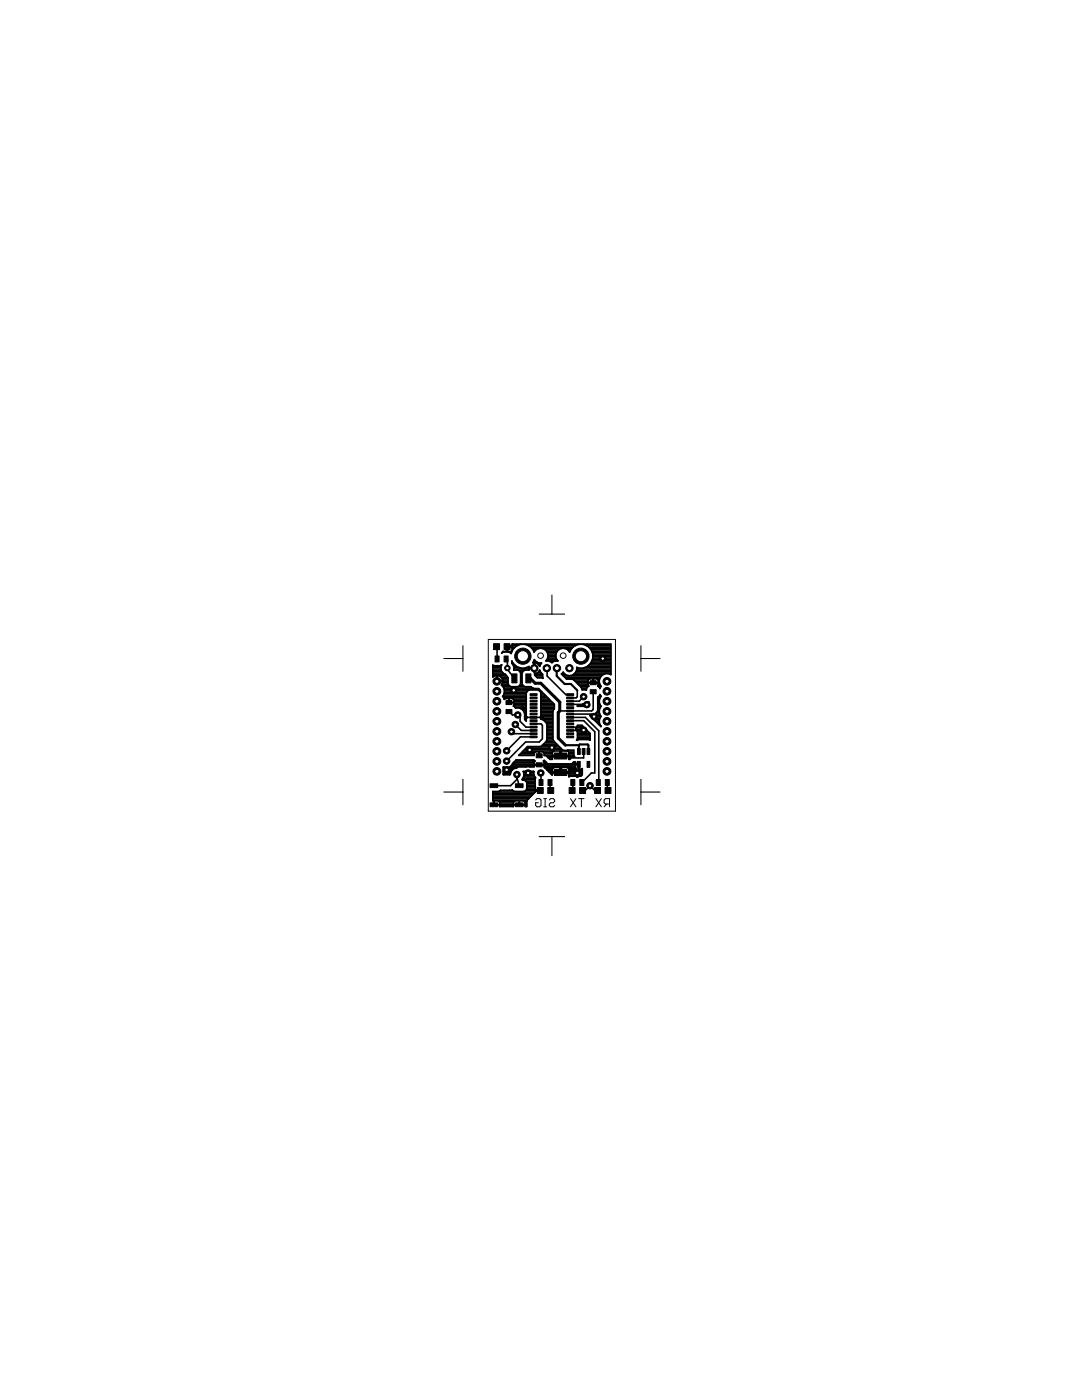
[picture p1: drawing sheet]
<svg xmlns="http://www.w3.org/2000/svg" width="216mm" height="279mm" viewBox="0 0 216 279" stroke-linecap="round" stroke-linejoin="round" font-family="sans-serif">
<g fill="#000" stroke="#000" stroke-width=".2">
<path d="M98.8 130.9h.8v1.2h-.8zM98.5 128.5h1.2v1.1h-1.2zM100.6 130.9h.8v1.2h-.8zM100.6 128.5h1.2v1.1h-1.2zM101 139.8h1.2v.8h-1.2zM102.1 134.5h1v1.8h-1zM104.9 134.5h1v1.8h-1zM105.8 139.8h1.4v.3h-1.4zM105.8 139.1h1.4v.3h-1.4zM105.8 138.5h1.4v.3h-1.4zM113.1 139.8h1.4v.3h-1.4zM113.1 139.1h1.4v.3h-1.4z"/>
<path d="M113.1 138.5h1.4v.3h-1.4zM117.8 137.6h1.2v.9h-1.2zM117.8 135.8h1.2v.9h-1.2zM97.8 156.4h1.5v.8h-1.5zM101 141.6h1.2v.8h-1.2zM102.8 156.4h1.6v.8h-1.6zM105.8 146.9h1.4v.3h-1.4zM105.8 146.3h1.4v.3h-1.4zM105.8 145.6h1.4v.3h-1.4zM105.8 144.9h1.4v.4h-1.4zM105.8 144.3h1.4v.3h-1.4zM105.8 143.7h1.4v.3h-1.4z"/>
<path d="M105.8 143h1.4v.3h-1.4zM105.8 142.3h1.4v.4h-1.4zM105.8 141.7h1.4v.3h-1.4zM105.8 141.1h1.4v.3h-1.4zM105.8 140.4h1.4v.3h-1.4zM107 152.2h1.2v.8h-1.2zM107 150.4h1.2v.8h-1.2zM107.5 155.6h.9v1.2h-.9zM107.2 157.2h1.2v1.1h-1.2zM109.3 155.6h.9v1.2h-.9zM109.3 157.2h1.2v1.1h-1.2zM110.6 150.3h2.5v1.2h-2.5z"/>
<path d="M110.6 153.6h2.5v1.2h-2.5zM113.1 146.9h1.4v.3h-1.4zM113.1 146.3h1.4v.3h-1.4zM113.1 145.6h1.4v.3h-1.4zM113.1 144.9h1.4v.4h-1.4zM113.1 144.3h1.4v.3h-1.4zM113.1 143.7h1.4v.3h-1.4zM113.1 143h1.4v.3h-1.4zM113.1 141.7h1.4v.3h-1.4zM113.1 142.3h1.4v.4h-1.4zM113.1 141.1h1.4v.3h-1.4zM113.1 140.4h1.4v.3h-1.4z"/>
<path d="M113.9 155.6h.8v1.2h-.8zM113.6 157.2h1.1v1.1h-1.1zM115.2 149.4h.6v1.2h-.6zM115.2 152h.6v1.1h-.6zM115.7 155.6h.8v1.2h-.8zM116.2 149.4h.5v1.2h-.5zM115.7 157.2h1.1v1.1h-1.1zM117.1 149.4h.6v1.2h-.6zM117.1 152h.6v1.1h-.6zM119 155.6h.8v1.2h-.8zM118.6 157.2h1.2v1.1h-1.2zM120.8 155.6h.8v1.2h-.8z"/>
<path d="M120.7 157.2h1.2v1.1h-1.2zM97.8 160.2h1.5v.8h-1.5zM102.8 160.2h1.6v.8h-1.6z"/>
</g>
<g fill="#000" stroke="#000" stroke-width=".32">
<path d="M98.3 132.7v2.4zM98.4 135.1l.1-.1zM98.5 135l.2-.1zM98.4 132.8l.2 .1zM98.7 134.9l.2-.1zM98.3 134.9h.4zM98.9 134.8h.1zM99.1 134.8v1.1zM99.1 135.9h.1zM99.2 134.8v1.1zM99.2 135.9v.1zM99.2 136h1.1z"/>
<path d="M99.1 135.7h.1zM99.1 135.4h.1zM99.1 135.1h.1zM99.1 134.9h.1zM99.2 128.8v2.7zM99.2 128.8l-.1 .3zM99.2 134.8h.2zM99.4 134.8l.2 .1zM99.6 134.9l.1 .1zM98.6 132.9h1.1zM99.7 135l.2 .1zM99.9 135.1l.1 .1z"/>
<path d="M99.9 133.1v.5zM100.1 132.7l-.2 .4zM98.3 133.5h1.6zM98.3 133.2h1.6zM98.3 133h1.7zM99.7 132.9l.3-.1zM100 135.2l.1 .2zM100 136.7l.4 .4zM98.3 133.8h1.7zM100.1 132.7l-.1 .1zM99.9 133.6l.2 .5zM100.1 135.4l.1 .1z"/>
<path d="M100.1 136.6l-.1 .1zM98.3 134.1h1.8zM100.2 130.3l.2-.2zM100.2 135.5l.1 .2zM100.2 136.4l-.1 .2zM100.3 135.7v.2zM100.3 136.2l-.1 .2zM100.3 139l.1 .1zM99.2 135.9h1.1zM100.3 136.1v.1zM100.3 130.1l-.2 .2zM100.4 130l-.1 .1z"/>
<path d="M98.3 134.3h2.1zM100.4 130.1h1.1zM100.4 137.1l.2 .6zM100.3 139l.1-.2zM100.4 139.1l.2 .5zM100.1 134.1l.4 .3zM100.6 139.6l.1-.1zM100.6 137.7v.6zM100.6 138.3l-.2 .5zM100.7 139.5l.1-.1zM100.8 139.4h.1zM100.5 134.4l.4 .2z"/>
<path d="M98.3 134.6h2.6zM100.9 139.4h.6zM101 129.2v.8zM100.5 130h.5zM99.6 134.9h1.5zM101.2 131.6v1.7zM101 131.5l.2 .1zM101.2 133.3v.3zM101.2 133.6l1.4 1.8zM100 135.1h1.3zM101.3 128.9v.3zM101.3 129.2h.9z"/>
<path d="M101.3 129.2v.8zM101 129.2h.3zM101 130h.3zM101 129.7h.3zM101 129.4h.3zM101.4 135.3v1.1zM100.9 134.6l.5 .7zM100.3 136.2h1.1zM99.2 136h2.2zM100.3 135.7h1.1zM100.2 135.4h1.2zM100.2 136.5h1.2z"/>
<path d="M101.4 136.4l.1 .3zM101.5 139.4v.8zM101.5 130.1l.3 .2zM100.1 136.8h1.5zM101.6 139.4h.6zM101.5 136.7l.2 .2zM101.8 130.3l.2 .1zM101.3 130h.5zM101.8 130h.1zM102.3 129.6l-.3 .8zM101.7 136.9l.3 .2zM101.8 130.2h.3z"/>
<path d="M102.1 129.9l-.1 .1zM102.2 131.9v.5zM102.2 132.4l.1 .2zM102 130h.2zM102.2 128.5v.4zM101.3 128.9h.9zM102.2 129.2v.5zM102.2 129.7v.1zM102.2 139.4h.1zM102.2 132.1h.1zM102.3 129.6l.7-.7zM102.2 131.9l.1 .4z"/>
<path d="M102.3 139.4l.1 .1zM102.3 132.6l.2 .5zM102.4 139.5l.1 .1zM102.2 132.4h.2zM102.5 139.6v.1zM102.5 133.7h.8zM102.2 129.4h.3zM102.5 133.1v.5zM102.5 133.6v.1zM102.6 139.7v.5zM102.4 132.7h.3zM101.3 129.2h1.5z"/>
<path d="M103 128.9l.9-.3zM102.3 132.3l.7 .7zM102.5 133h.5zM102.2 128.9h.9zM103.3 133.7l.3 .1zM102 137.1h1.3zM103.6 133.8l.2 .2zM103.3 137.1l.3-.2zM102.5 133.2h1.2zM103.8 134l.1 .3zM103.8 136.7l-.2 .2zM102.2 128.6h1.6z"/>
<path d="M103.9 128.6h.9zM103 133l.9 .3zM103.9 134.3v2.1zM103.9 136.4l-.1 .3zM104.2 134.3v2.1zM104.3 134l-.1 .3zM103.9 136.2h.3zM103.9 136h.3zM103.9 135.7h.3zM103.9 135.4h.3zM103.9 135.1h.3zM103.9 134.9h.3z"/>
<path d="M103.9 134.6h.3zM103.9 134.3h.3zM103.9 136.5h.3zM104.2 136.4l.1 .3zM104.3 134l.2-.2zM103.8 134.1h.5zM103.7 136.8h.7zM104.3 136.7l.2 .2zM104.5 133.8l.3-.1zM103.4 133.8h1.2zM104.5 136.9l.3 .2zM104.8 133.7h.8z"/>
<path d="M104.8 128.6l.9 .3zM103.9 133.3h.9zM105 139v.6zM105 138.3v.7zM105.1 138l-.1 .3zM102.6 139.8h2.4zM102.4 139.5h2.6zM100.5 139.2h4.5zM100.3 139h4.7zM100.5 138.7h4.5zM100.6 138.4h4.4zM100.6 138.2h4.5z"/>
<path d="M105.1 138l.2-.2zM100.6 137.9h4.7zM105.3 137.8l.3-.1zM105.5 133.4h1.1zM105.5 133.1v.2zM102.5 133.5h3zM105 133.2h.5zM105.5 133.4v.2zM104.8 133.3l.8-.3zM105.5 133.6l.1 .1zM105.6 137.7h1.7zM105.7 128.9l.6 .7z"/>
<path d="M104.8 137.1h1.2zM100.4 137.1h5.6zM106 137.1l.2 .1zM106.3 129.6l.3 .6zM106.4 132.3l.1-.1zM100.5 137.3h5.9zM106.6 132.2v1.1zM106.6 133.3h.1zM106.6 133.3v.1zM105.5 133.3h1.1zM106.6 133.4v.6zM106.6 130v.2z"/>
<path d="M106.2 137.2l.4 .2zM106.6 134l.1 .3zM106.6 131.6l-.3 .7zM107 129.6l-.4 .4zM106.7 134.3v.4zM106.7 134.7l.5 .6zM106.5 130h.2zM106.7 132.2v1.1zM106.7 133.4v1.1zM106.6 133.4h.1zM106.6 134.1h.1zM106.6 133.8h.1z"/>
<path d="M106.6 133.5h.1zM106.6 133.2h.1zM106.6 133h.1zM106.6 132.7h.1zM106.6 132.4h.1zM106.7 132.2l.2 .1zM106.5 131.9h.3zM106.9 132.3h.2zM106.7 134.5h.2zM106.4 129.7h.6zM106.6 131.7l.4 .4zM107 129.6l.6-.2z"/>
<path d="M107.1 132.3l.1 .1zM106.9 134.5l.2-.1zM106.4 132.1h.8zM107.2 132.4l.2 .1zM107.1 134.4l.1-.1zM107.2 135.3h.5zM107.3 137.7l.3 .1zM107.4 132.5l.1 .1zM107.2 134.3l.2-.1zM106.6 137.4h.9zM107.5 132.6l.1 .2zM107.5 134.1l-.1 .1z"/>
<path d="M106.2 129.4h1.3zM107.6 132.8l.1 .1zM107 132.1l.6 .2zM107.6 129.4h.6zM107.6 137.8l.2 .2zM107.6 133.9l-.1 .2zM107.7 133.8l-.1 .1zM100.6 137.6h7.1zM107.9 132.5l-.2 .5zM107.7 135.3h.4zM107.5 132.7h.3zM107.8 138l.1 .3z"/>
<path d="M107.5 134.1h.3zM108.1 132.3l-.2 .2zM107.7 133.7l.2 .5zM107.9 138.3v.7zM107.9 139v.6zM107.9 139.6v.7zM107.7 137.9h.2zM107.3 132.4h.7zM107.2 134.3h.8zM107.6 132.3h.5zM108.1 135.3l.3 .1zM108.2 129.4l.5 .2z"/>
<path d="M107.9 138.2h.3zM108.3 134.6v.5zM107.9 134.2l.4 .4zM106.8 134.9h1.5zM106.7 134.6h1.6zM107.1 135.1h1.2zM108.3 135.1l.1 .3zM107.9 138.4h.6zM108.7 129.6l.4 .4zM107.9 138.7h.9zM108.9 131.9h.5zM107.9 139h1.1z"/>
<path d="M109.1 130l.2 .6zM109.1 131.7l-.2 .2zM109.1 133.3l.1 .6zM109.2 133.9v1zM107.9 139.2h1.4zM109.3 130.6v.5zM109.3 131.1l-.2 .6zM109.4 131.9l.6 .2zM107.9 139.5h1.7zM107.9 139.8h1.9zM110 132.1l.1 .2zM110.3 132.1l-.2 .2z"/>
<path d="M110 132.1h.2zM110.3 132.1l.5-.2zM110.8 131.9h.5zM110.9 130.6v.5zM111.1 130l-.2 .6zM109.3 131.1h1.6zM109.3 130.8h1.6zM109.3 130.5h1.6zM109.3 131.3h1.7zM109.2 130.2h1.8zM109.2 131.6h1.9zM110.9 131.1l.2 .6z"/>
<path d="M111.5 129.6l-.4 .4zM109.1 130h2.1zM111.1 131.7l.2 .2zM108.9 131.9h2.4zM108.8 129.7h2.7zM111.5 129.6l.6-.2zM108.2 129.4h3.8zM112 134.5l1.1 1zM112.1 129.4h.6zM112.4 134.2l-.4 .3zM112.2 134.3h.3zM112.7 129.4l.5 .2z"/>
<path d="M112.4 134.2l.4 .4zM112.1 134.6h.7zM109.2 134.9l3.7 3.7zM113.1 135.5h.6zM113.2 129.6l.4 .4zM112.8 134.6l.5 .2zM113.6 130l.1 .2zM113.9 129.6l-.2 .6zM113.7 135.5h.4zM113.8 139.3h1.2zM112.9 138.6h.9zM113.6 130h.2z"/>
<path d="M113.3 129.7h.6zM113.9 129.6l.7-.7zM113.3 134.8h.6zM112.7 129.4h1.4zM114.1 135.5l.4 .2zM105.9 129.2h8.5zM113.9 134.8l.5-.2zM114.5 135.7l1.5 1.5zM114.6 128.9l.8-.3zM105.5 128.9h9.2zM114.9 134.2l-.5 .4zM115 139.3l.2-.3z"/>
<path d="M115.1 133.2v.4zM115.1 133.6l-.2 .6zM115.2 137.8v1.2zM115.1 133.2h.2zM104.8 128.6h10.6zM115.4 128.6h1zM115.1 133.2l.3 .1zM113.8 139.9h1.8zM116.5 139l-.9 .9zM116 137.2l.2 .4zM116.2 137.6h.5zM116.4 128.6l.9 .3z"/>
<path d="M115.4 133.3h1zM116.7 137.6l.3 .2zM117.1 137.2l-.1 .3zM117 137.5v.3zM116.2 137.6h.8zM116.1 137.3h1zM117.1 137.2l.2-.2zM117.3 128.9l.6 .7zM116.4 133.3l.9-.3zM115.8 137.1h1.5zM117.3 137l.2-.1zM117.4 136.3v.4z"/>
<path d="M117.4 136.3h.9zM117.4 135.8v.4zM117.4 135.7v.1zM115.3 136.5h2.1zM114.8 136h2.6zM117.4 136.7v.1zM117.5 135.6l-.1 .1zM115.6 136.8h1.8zM114.5 135.7h2.9zM117.4 136.8l.1 .1zM117.5 135.5v.1zM117.5 135.5h.1z"/>
<path d="M117.7 135.4h.6zM117.9 129.6l.4 .9zM117.9 132.3l-.6 .7zM118.3 130.5v.9zM118.3 131.4l-.4 .9zM118.3 136.2v.1zM117.4 136.2h.9zM118.3 135.4v.8zM115 136.2h3.3zM118.4 135.4v.8zM118.4 135.4h.6zM118.4 136.2v.1z"/>
<path d="M118.4 136.3h1zM119 135.4l.1 .1zM119.2 135.5l.1 .1zM119.3 136.9l.1 .1zM119.3 139.1v2.7zM119.3 135.7l.1 .1zM119.4 135.8v.4zM118.4 136.2h1zM119.4 136.3v.4zM119.4 136.7l-.1 .1zM119.3 139.1h.1zM119.4 137l.2 .2z"/>
<path d="M119.8 139.1l-.2 .6zM119.6 135.7v.6zM119.8 135.1l-.2 .6zM119.3 139.8h.3zM118.4 136.2h1.2zM119.4 136h.2zM119.4 135.7h.2zM119.6 138.9l-.2 .2zM119.6 137.2l.1 .2zM119.3 139.5h.4zM119.8 137.1l-.1 .3zM119.4 136.5h.3z"/>
<path d="M112.9 135.4h6.8zM119.7 138.6l-.1 .3zM119.3 139.2h.5zM119.4 136.8h.4zM112.7 135.1h7.1zM120 139l-.2 .1zM119.7 138.6l.1 .2zM119.8 137.1l.2-.1zM119.6 136.3l.2 .5zM119.8 135.1l.4-.4zM119.5 137.1h.4zM119.8 138.8l.2 .2z"/>
<path d="M119.8 136.8l.2 .2zM119.5 139h.5zM112.4 134.9h7.6zM120.2 134.7l.6-.2zM114.4 134.6h6zM120.8 134.5h.6zM121.4 134.5l.5 .1zM121.9 128.5v6.1zM102.2 128.5h19.7zM114.7 134.3h7.2zM114.9 134.1h7zM115 133.8h6.9z"/>
<path d="M115.1 133.5h6.8zM116.6 133.2h5.3zM117.2 133h4.7zM117.5 132.7h4.4zM117.8 132.4h4.1zM118 132.1h3.9zM118.1 131.9h3.8zM118.2 131.6h3.7zM118.3 131.3h3.6zM118.3 131.1h3.6zM118.3 130.8h3.6zM118.3 130.5h3.6z"/>
<path d="M118.2 130.2h3.7zM118.1 130h3.8zM118 129.7h3.9zM117.7 129.4h4.2zM117.5 129.2h4.4zM117.1 128.9h4.8zM116.4 128.6h5.5zM98.3 157.9v1.9zM98.3 159.8h.2zM98.5 159.8v.8zM98.6 159.8h.8zM99.4 159.8l.1 .1z"/>
<path d="M98.3 157.9h1.2zM99.5 159.9l.1 .1zM99.6 160l.1 .1zM99.5 157.9l.2-.1zM99.8 157.7l-.1 .1zM101.6 139.4v.8zM101.6 140.3h1zM99.8 157.7h1.9zM98.6 156.8h3.3zM101.7 157.7h.4zM102.1 157.7l.1-.1zM101.6 142l.7 .7z"/>
<path d="M99.8 157.8h2.6zM102.2 157.6l.2 .2zM102 146l.4 .4zM102.4 140.9h.2zM102.5 160l.1-.1zM102.5 140.8v.1zM99.6 160h3zM101.6 140.2h1zM102.6 140.3v.4zM102.6 140.7l-.1 .1zM102.6 140.9l.2 .3zM102.6 159.9h.1z"/>
<path d="M102.4 157.8l.3 .1zM102.7 159.9l.1-.1zM102.8 159.8h.8zM102.8 141.2l.1 .2zM102.8 144.6l1.2 1.2zM102.9 141.4l.1-.1zM103 141.3h.6zM103.1 154.6v.8zM103.1 155.4l.1 .1zM101.9 156.8l1.3-1.3zM103.3 142.7l.5 .5zM102.3 142.7h1z"/>
<path d="M103.5 150.8h3.1zM103.6 159.8v.8zM103.6 141.3l.5 .2zM103.2 155.5l.4 1.3zM103.7 159.8h.7zM103.8 144l1.1 1.1zM103.8 143.2v.8zM103.8 147.1l-2.7 2.7zM104 145.8h2.5zM104.1 141.5l.4 .4zM104.2 155.5v.2zM104.2 155.7h.3z"/>
<path d="M104.2 155.5l.1-.1zM104.4 154l.1 .3zM104.4 159.8l.1 .1zM104.5 141.9l.2 .5zM102.7 157.9h1.8zM104.5 159.9h.1zM104.5 154.3v.6zM104.5 154.9l-.2 .5zM104.5 155.7l.3 .1zM104.6 159.9l.1 .1zM104.7 142.4v.6zM104.7 143v.3z"/>
<path d="M104.7 143.3v.3zM104.7 143.6l.3 .3zM104.7 160l.1 .1zM104.7 141.6v1.3zM104.1 140.9l.6 .7zM104.8 155.8l.2 .2zM104.5 157.9l.3-.1zM104.9 148.1l-3.8 3.8zM104.9 145.1h1.6zM105 143.5v.4zM105.1 143.2l-.1 .3zM105 142.2v.7z"/>
<path d="M105 141.5v.7zM105 140.9v.6zM105 140.3v.6zM105 139.6v.7zM104.7 143.6h.3zM104.7 142.8h.3zM104.7 142.5h.3zM104.6 142.2h.4zM104.5 142h.5zM104.3 141.7h.7zM103.9 141.4h1.1zM102.8 141.2h2.2z"/>
<path d="M102.5 140.9h2.5zM102.6 140.6h2.4zM102.6 140.3h2.4zM102.6 140.1h2.4zM105 156l.1 .3zM105 157.6l-.2 .2zM104.7 142.9l.4 .3zM104.7 143.3h.4zM104.7 143.1h.4zM105.2 159.6l-.1 .4zM104.7 160h.4zM105.1 156.3v1z"/>
<path d="M105.1 157.3l-.1 .3zM105 142.9l.1 .2zM98.3 159.7h6.9zM105.2 159.6l.3-.2zM105.3 149l-1.8 1.8zM98.3 159.4h7.2zM105.5 159.4l1.3-1.3zM98.3 159.2h7.4zM98.3 158.9h7.7zM98.3 158.6h8zM103.8 147.1h2.7zM102.4 146.4h4.1z"/>
<path d="M106.5 154v.5zM104.4 154h2.1zM104.5 154.5h2zM104.5 154.2h2zM98.3 158.3h8.3zM106.6 150.4v.4zM106.6 150.3v.1zM103.6 150.7h3zM103.8 150.4h2.8zM106.7 150.2l-.1 .1zM104.5 154.8h2.1zM106.7 150.2v-.1z"/>
<path d="M104.1 150.2h2.6zM106.5 154.5l.2 .6zM104.5 155.1h2.2zM106.7 150.1h.1zM106.8 155.4v1.5zM106.9 155.2l-.1 .2zM105.1 156.7h1.7zM105.1 156.4h1.7zM105.1 156.1h1.7zM104.9 155.9h1.9zM104.2 155.6h2.6zM105.1 143.2h1.7z"/>
<path d="M106.8 157.9v.2zM106.8 157.9h.2zM106.8 157.1v.5zM106.8 157v.1zM98.3 158.1h8.5zM105.1 157.5h1.7zM105.1 157.2h1.7zM105.1 157h1.7zM106.8 150.1l.1-.1zM104.4 155.3h2.4zM106.7 155.1l.2 .1zM106.9 150h.6z"/>
<path d="M107 157.9l.3-.1zM107.3 157.8h.3zM107.5 150v.8zM104.9 148.1h2.7zM107.6 150v.8zM107.6 150h.6zM107.7 157.6v.2zM106.8 157.6h.9zM104.9 157.8h2.8zM105.3 149h2.5zM107.8 143.2l.1 .3zM107.9 140.3v.6z"/>
<path d="M107.9 140.9v.6zM107.9 141.5v.7zM107.9 142.2v.7zM107.9 142.9l-.1 .2zM107.9 143.6h.2zM106.5 144.5h1.4zM107.9 154.3v1.9zM107.8 149l.3-.1zM108.1 143.6l.4 .1zM107.9 144.5l.3 .3zM108.2 144.8v2.6zM108.2 147.4l-.6 .7z"/>
<path d="M108.2 150l.2 .1zM108.4 148.6l-.3 .3zM106.5 143.2h1.9zM108.5 143.7l.2 .3zM108.5 150.2l.1 .1zM108.6 150.3v.1zM108.6 150.4v.4zM108.6 150.8h.1zM108.7 144l.3 .2zM108.7 150.8l.4 .1zM109 144.2l.1 .4zM109 148l-.6 .6z"/>
<path d="M109.1 150.9l.2 .3zM109.1 144.6v2.7zM109.1 147.3v.3zM109.1 147.6l-.1 .4zM109.3 151.2l.4 .4zM109.7 151.6h.5zM109.7 156.2v1.4zM109.7 157.6l.2 .2zM107.9 140.1h2.2zM110.2 151v.5zM110.2 151h1.5zM110.2 150.2v.5z"/>
<path d="M110.2 150.1v.1zM109.7 151.5h.5zM109.4 151.2h.8zM108.6 150.7h1.6zM108.6 150.4h1.6zM110.3 150l-.1 .1zM108.5 150.2h1.7zM110.4 149.9l-.1 .1zM110.3 147.1v.4zM110.3 142v5.1zM110.5 141.6l-.2 .4zM109.1 147.4h1.2z"/>
<path d="M109.1 147.2h1.2zM109.1 146.9h1.2zM109.1 146.6h1.2zM109.1 146.3h1.2zM109.1 146.1h1.2zM109.1 145.8h1.2zM109.1 145.5h1.2zM109.1 145.2h1.2zM109.1 145h1.2zM109.1 144.7h1.2zM109.1 144.4h1.2zM108.9 144.1h1.4z"/>
<path d="M108.6 143.9h1.7zM108.2 143.6h2.1zM107.9 143.3h2.4zM107.8 143.1h2.5zM107.9 142.8h2.4zM107.9 142.5h2.4zM107.9 142.2h2.4zM107.9 142h2.4zM110.4 149.9h.1zM107.9 140.3h2.5zM109.1 147.7h1.3zM107.9 141.7h2.5z"/>
<path d="M110.5 149.9h.1zM110.3 147.5l.2 .4zM110.5 141.6l.1-.2zM104.4 149.9h6.1zM110.6 149.9h1.1zM109 148h1.6zM110.6 140.6v.8zM107.5 137.4l3.1 3.2zM107.9 141.4h2.7zM107.9 141.2h2.7zM107.9 140.9h2.7zM107.9 140.6h2.7z"/>
<path d="M108.7 148.3h2.1zM108.4 148.5h2.7zM108.2 148.8h3.2zM105.2 149.1h6.5zM111.7 141.9h2.1zM111.7 150.7v.3zM110.2 150.7h1.5zM111.7 149.9v.8zM111.7 150.7h.3zM109.1 151h2.6zM104.9 149.3h7zM112 149.9v.8z"/>
<path d="M112 149.9h1.2zM112 150.7v.3zM112 151h1.5zM111.7 150.4h.3zM111.7 150.2h.3zM111.7 149.9h.3zM110.5 147.9l1.7 1.7zM104.6 149.6h7.6zM112.2 149.6l.4 .2zM112.6 149.8h.4zM113.3 149.9h.1zM113 149.8l.3-.1z"/>
<path d="M113.4 149.9v.1zM113.4 150l.1 .1zM113.5 150.1v.1zM113.5 150.2v.5zM112 150.7h1.5zM113.5 151v.5zM113.5 151.6h.2zM113.7 151.6l.3-.4zM113.5 151.5h.2zM113.8 141.9h4.3zM113.5 151.2h.5zM114 151.2l.4-.1z"/>
<path d="M114.2 157.8l.1-.2zM114.3 156.2v1.4zM114.4 151.1h.3zM114.5 149.7v1zM113.3 149.7h1.2zM113.5 150.7h1zM113.5 150.4h1zM113.5 150.2h1zM113.2 149.9h1.3zM114.5 150.7l.1 .3zM112 151h2.6zM114.6 151l.1 .1z"/>
<path d="M114.9 145.4v.1zM114.9 145.6l.2 .2zM115.1 145.1l-.2 .2zM115.1 145.8l.1 .3zM115 147.7h.1zM115.1 147.7l.4-.1zM115.2 141h2.3zM115.2 144.8l-.1 .3zM115.2 146.1v.6zM115.2 146.7v.7zM115.2 147.4l-.1 .3zM115.1 147.7h.1z"/>
<path d="M113.8 145.8h1.5zM115.2 140.8h.2zM115.5 147.6h1.6zM115.5 152.5l-.1 .2zM113.8 145.1h1.8zM115.4 140.8h.4zM115.8 140.8l.3-.1zM116.1 156.2l1.9-1.9zM115.2 144.7h.9zM116.4 140.4l-.3 .3zM115.2 145h1.2zM116.5 150v1.3z"/>
<path d="M113.9 151.3h2.6zM113.8 143.8h2.7zM115 145.2h1.6zM116.4 140.4h.3zM116.2 157.8h.6zM113.8 143.2h3zM113.8 140.6h3zM114.9 145.5h2zM117.1 147.6h.4zM116.8 140.6h.3zM115.1 145.8h2.1zM116.7 140.4l.6-.2z"/>
<path d="M115.2 146.1h2.2zM117.5 140v1zM117.5 140l-.2 .2zM117.5 147.6l.3 .1zM115.2 140.9h2.3zM116.2 140.6h1.3zM117 140.3h.5zM117.7 142.8l2.2 2.2zM115.2 146.3h2.5zM117.7 156.8l-.9 1zM116.1 144.7l1.7 1.7zM117.8 146.4v1.3z"/>
<path d="M115.2 147.4h2.6zM115.2 147.2h2.6zM115.2 146.9h2.6zM115.2 146.6h2.6zM117.7 142.8h.2zM118 154.3h.7zM113.8 142.5h4.2zM118.1 141.9l.3-.3zM117.9 142.8h.4zM118.4 138v3.6zM118 142.5l.5 .5zM118.3 142.8l.3-.2z"/>
<path d="M116.5 143.8l2.2 2.2zM118.7 146v8.3zM117.7 156.8l1 1zM118.9 142.3l-.3 .3zM118.9 142.3l.2-.2zM118.7 157.8h.5zM119.3 141.8l-.2 .3zM119.4 156.2l.1-.1zM116.8 143.2l2.7 2.7zM119.5 145.9v10.2zM119.6 143.7v.6zM119.8 143.1l-.2 .6z"/>
<path d="M119.6 141.6v.7zM119.8 141.1l-.2 .5zM119.6 139.7v.6zM119.1 144.1h.5zM118.8 143.9h.8zM119 142.2h.6zM119.2 142h.4zM119.3 141.7h.3zM119.3 140.1h.3zM118.5 143.6h1.1zM119.3 140.3h.3zM119.3 144.4h.4z"/>
<path d="M119.3 141.4h.4zM118.7 142.5h1zM118.2 143.3h1.5zM119.3 140.6h.4zM119.6 144.7h.2zM117.7 142.8h2.1zM119.3 141.2h.5zM119.6 144.3l.2 .5zM119.8 143.1l.2-.1zM119.6 142.3l.2 .5zM119.8 141.1l.2-.1zM119.6 140.3l.2 .5z"/>
<path d="M118 143.1h1.8zM119.3 140.9h.6zM119.8 144.8l.2 .1zM119.8 142.8l.2 .2zM119.8 140.8l.2 .2zM121.2 156.2v1.4zM121.2 157.6l.1 .2zM98.6 159.8v.8zM98.6 160.7h1.1zM99.7 160.1v.1zM99.7 160.2v.4zM98.6 160.6h1.1z"/>
<path d="M99.7 160.7v.3zM99.7 161h2.7zM102.4 160.7v.3zM102.4 160.7h1.2zM102.4 160.2v.4zM102.5 160.1l-.1 .1zM99.7 160.8h2.7zM99.7 160.5h2.7zM99.7 160.3h2.7zM102.5 160v.1zM102.4 160.6h1.2zM103.7 159.8v.8z"/>
<path d="M103.7 160.7h1.1zM104.8 160.1v.1zM104.8 160.2v.4zM103.7 160.6h1.1zM104.8 160.7v.3zM104.8 161h.3zM105.1 160v1zM104.8 160.8h.3zM104.8 160.5h.3zM104.8 160.3h.3z"/>
</g>
<g fill="#000" stroke="#000" stroke-width=".42">
<path d="M111.1 133.3v1.6zM111.1 134.9l1.6 1.6zM112.7 136.5h1.2zM113.9 136.5l1.3 1.3zM100.5 153.1v1.5zM100.5 154.6h1.2zM100.5 153.1l.3 .1zM100.8 153.2h.5zM101.8 154.5l-.1 .1zM101.8 154.3v.2zM102 153.8l-.2 .5zM100.5 154.4h1.3z"/>
<path d="M101.3 153.2l.6-.2zM100.5 154h1.4zM102.4 153.4l-.4 .4zM100.5 153.6h1.7zM102.2 152.7l-.3 .3zM102.3 152.4l-.1 .3zM102.4 153.4l.5-.2zM100.5 153.3h2.3zM102.9 153.2h.2zM103 151.7l-.7 .7zM103.1 153.2l.2-.2zM103.3 153h1.6z"/>
<path d="M104.9 153l.2-.1zM105.1 152.9h.5zM105.6 152.9l.2 .1zM105.8 153h.7zM103 151.7h3.5zM106.5 152.6v.4zM106.5 152.6h1.1zM106.5 152.2v.4zM106.6 152.1l-.1 .1zM102 152.9h4.5zM102.3 152.5h4.2zM102.6 152.1h3.9z"/>
<path d="M102.9 151.8h3.6zM106.6 152v.1zM106.5 151.7l.1 .1zM106.6 152l.1-.1zM106.6 151.8l.1 .1zM107.6 152.6h1zM108.5 151.9v.1zM108.5 152l.1 .1zM108.5 151.9l.1-.1zM108.6 152.1v.1zM108.6 152.2v.4zM108.6 152.6v.5z"/>
<path d="M108.6 153.1l1.6 1.5zM108.6 152.1h.4zM108.6 151.8l.7 .7zM110.2 154.3v.3zM110.2 154.3h1.6zM110.2 153.5v.6zM110.2 153.4v.1zM109.9 154.4h.3zM109.6 154h.6zM109.2 153.6h1zM110.3 153.3l-.1 .1zM110.3 153.3v-.1z"/>
<path d="M108.8 153.3h1.5zM110.3 153.2l.1-.1zM110.4 153.1h.2zM110.6 153.1h1.2zM111.8 153.1v1zM111.8 154.1h.2zM111.8 154.1v.2zM110.2 154.1h1.6zM112 153.1v1zM112 153.1h1.2zM112 154.1v.2zM112 154.3h1.6z"/>
<path d="M111.8 154h.2zM111.8 153.6h.2zM111.8 153.3h.2zM113.2 153.1h.1zM113.3 153.1l.1 .1zM113.4 153.2l.1 .1zM113.5 153.3v.1zM113.5 153.4l.1 .1zM113.5 155l.2-.1zM113.6 153.5v.6zM112 154.1h1.6zM113.6 154.3v.5z"/>
<path d="M113.6 154.8l-.1 .1zM113.7 154.9h1.1zM109.3 152.5h4.8zM114.5 152.1l-.4 .4zM114.8 152.5v.7zM114.8 152.5h.7zM114.8 152.1v.4zM114.5 152.1h.3zM108.6 152.9h6.2zM108.6 152.5h6.2zM114.8 153.2v.1zM113.5 153.3h1.3z"/>
<path d="M114.8 154.9l.3 .1zM114.8 153.3l.1 .1zM114.9 153.4l.1 .1zM115 153.5l.1 .1zM115.1 155l.1 .1zM115.2 155.1l.1-.1zM115.1 153.6h.1zM115.3 155l.2-.1zM115.5 152.5v1.1zM115.2 153.6h.3zM112.8 148.7h2.7zM115.5 148.7v1.2z"/>
<path d="M115.5 154.9h.4zM115.5 148.7l.2-.1zM115.5 153.6h.3zM115.9 154.9l.2-.3zM115.8 153.6h.2zM113.6 154.8h2.4zM116 153.6l.1-.1zM116.1 153.4v1.2zM116.1 153.4v.1zM113.6 154.4h2.5zM113.6 154h2.5zM113.6 153.6h2.5z"/>
<path d="M115.7 148.6h1.6zM117.3 148.6l.1 .1zM117.4 148.7v1.2z"/>
</g>
<path d="M105.4 135.4h.4zM105.8 135.4l1 1zM106.8 136.4h1.1zM111.4 142.2l.3-.3zM111.4 142.2v5.1zM107.9 136.4l3.8 3.7zM111.7 140.1v1.8zM111.4 147.3l1.4 1.4z" fill="#000" stroke="#000" stroke-width=".61"/>
<circle cx="99.2" cy="136" r=".77" fill="#000" stroke="#000" stroke-width=".2"/>
<circle cx="99.2" cy="136" r=".41" fill="#fff" stroke="#000" stroke-width=".2"/>
<circle cx="99.2" cy="138" r=".77" fill="#000" stroke="#000" stroke-width=".2"/>
<circle cx="99.2" cy="138" r=".41" fill="#fff" stroke="#000" stroke-width=".2"/>
<circle cx="99.2" cy="139.9" r=".77" fill="#000" stroke="#000" stroke-width=".2"/>
<circle cx="99.2" cy="140" r=".41" fill="#fff" stroke="#000" stroke-width=".2"/>
<circle cx="99.2" cy="142" r=".77" fill="#000" stroke="#000" stroke-width=".2"/>
<circle cx="99.2" cy="142" r=".41" fill="#fff" stroke="#000" stroke-width=".2"/>
<circle cx="99.2" cy="143.9" r=".77" fill="#000" stroke="#000" stroke-width=".2"/>
<circle cx="99.2" cy="144" r=".41" fill="#fff" stroke="#000" stroke-width=".2"/>
<circle cx="99.2" cy="146" r=".77" fill="#000" stroke="#000" stroke-width=".2"/>
<circle cx="99.2" cy="146" r=".41" fill="#fff" stroke="#000" stroke-width=".2"/>
<circle cx="99.2" cy="147.9" r=".77" fill="#000" stroke="#000" stroke-width=".2"/>
<circle cx="99.2" cy="148" r=".41" fill="#fff" stroke="#000" stroke-width=".2"/>
<circle cx="99.2" cy="149.9" r=".77" fill="#000" stroke="#000" stroke-width=".2"/>
<circle cx="99.2" cy="149.9" r=".41" fill="#fff" stroke="#000" stroke-width=".2"/>
<circle cx="99.2" cy="151.9" r=".77" fill="#000" stroke="#000" stroke-width=".2"/>
<circle cx="99.2" cy="152" r=".41" fill="#fff" stroke="#000" stroke-width=".2"/>
<circle cx="99.2" cy="153.9" r=".77" fill="#000" stroke="#000" stroke-width=".2"/>
<circle cx="99.2" cy="153.9" r=".41" fill="#fff" stroke="#000" stroke-width=".2"/>
<circle cx="121.1" cy="136" r=".77" fill="#000" stroke="#000" stroke-width=".2"/>
<circle cx="121.1" cy="136" r=".41" fill="#fff" stroke="#000" stroke-width=".2"/>
<circle cx="121.1" cy="138" r=".77" fill="#000" stroke="#000" stroke-width=".2"/>
<circle cx="121.1" cy="138" r=".41" fill="#fff" stroke="#000" stroke-width=".2"/>
<circle cx="121.1" cy="139.9" r=".77" fill="#000" stroke="#000" stroke-width=".2"/>
<circle cx="121.1" cy="140" r=".41" fill="#fff" stroke="#000" stroke-width=".2"/>
<circle cx="121.1" cy="142" r=".77" fill="#000" stroke="#000" stroke-width=".2"/>
<circle cx="121.1" cy="142" r=".41" fill="#fff" stroke="#000" stroke-width=".2"/>
<circle cx="121.1" cy="143.9" r=".77" fill="#000" stroke="#000" stroke-width=".2"/>
<circle cx="121.1" cy="144" r=".41" fill="#fff" stroke="#000" stroke-width=".2"/>
<circle cx="121.1" cy="146" r=".77" fill="#000" stroke="#000" stroke-width=".2"/>
<circle cx="121.1" cy="146" r=".41" fill="#fff" stroke="#000" stroke-width=".2"/>
<circle cx="121.1" cy="147.9" r=".77" fill="#000" stroke="#000" stroke-width=".2"/>
<circle cx="121.1" cy="148" r=".41" fill="#fff" stroke="#000" stroke-width=".2"/>
<circle cx="121.1" cy="149.9" r=".77" fill="#000" stroke="#000" stroke-width=".2"/>
<circle cx="121.1" cy="149.9" r=".41" fill="#fff" stroke="#000" stroke-width=".2"/>
<circle cx="121.1" cy="151.9" r=".77" fill="#000" stroke="#000" stroke-width=".2"/>
<circle cx="121.1" cy="152" r=".41" fill="#fff" stroke="#000" stroke-width=".2"/>
<circle cx="121.1" cy="153.9" r=".77" fill="#000" stroke="#000" stroke-width=".2"/>
<circle cx="121.1" cy="153.9" r=".41" fill="#fff" stroke="#000" stroke-width=".2"/>
<circle cx="106.6" cy="133.3" r=".73" fill="#000" stroke="#000" stroke-width=".2"/>
<circle cx="106.6" cy="133.3" r=".48" fill="#fff" stroke="#000" stroke-width=".2"/>
<circle cx="109.1" cy="133.3" r=".73" fill="#000" stroke="#000" stroke-width=".2"/>
<circle cx="109.1" cy="133.3" r=".48" fill="#fff" stroke="#000" stroke-width=".2"/>
<circle cx="111.1" cy="133.3" r=".73" fill="#000" stroke="#000" stroke-width=".2"/>
<circle cx="111.1" cy="133.3" r=".48" fill="#fff" stroke="#000" stroke-width=".2"/>
<circle cx="113.6" cy="133.3" r=".73" fill="#000" stroke="#000" stroke-width=".2"/>
<circle cx="113.6" cy="133.3" r=".48" fill="#fff" stroke="#000" stroke-width=".2"/>
<circle cx="115.9" cy="131" r="1.62" fill="#000" stroke="#000" stroke-width=".2"/>
<circle cx="115.9" cy="131" r="1.11" fill="#fff" stroke="#000" stroke-width=".2"/>
<circle cx="104.3" cy="131" r="1.62" fill="#000" stroke="#000" stroke-width=".2"/>
<circle cx="104.3" cy="131" r="1.11" fill="#fff" stroke="#000" stroke-width=".2"/>
<circle cx="101.3" cy="133.3" r=".54" fill="#000" stroke="#000" stroke-width=".2"/>
<circle cx="101.3" cy="133.3" r=".35" fill="#fff" stroke="#000" stroke-width=".2"/>
<circle cx="116.5" cy="139" r=".65" fill="#000" stroke="#000" stroke-width=".2"/>
<circle cx="116.5" cy="139" r=".35" fill="#fff" stroke="#000" stroke-width=".2"/>
<circle cx="103.3" cy="142.7" r=".65" fill="#000" stroke="#000" stroke-width=".2"/>
<circle cx="103.3" cy="142.7" r=".35" fill="#fff" stroke="#000" stroke-width=".2"/>
<circle cx="117.1" cy="140.6" r=".65" fill="#000" stroke="#000" stroke-width=".2"/>
<circle cx="117.1" cy="140.6" r=".35" fill="#fff" stroke="#000" stroke-width=".2"/>
<circle cx="120.3" cy="131.4" r=".65" fill="#000" stroke="#000" stroke-width=".2"/>
<circle cx="120.3" cy="131.4" r=".35" fill="#fff" stroke="#000" stroke-width=".2"/>
<circle cx="102.5" cy="137.8" r=".65" fill="#000" stroke="#000" stroke-width=".2"/>
<circle cx="102.5" cy="137.8" r=".35" fill="#fff" stroke="#000" stroke-width=".2"/>
<circle cx="105.4" cy="154.3" r=".65" fill="#000" stroke="#000" stroke-width=".2"/>
<circle cx="105.4" cy="154.3" r=".35" fill="#fff" stroke="#000" stroke-width=".2"/>
<circle cx="110.1" cy="149.2" r=".65" fill="#000" stroke="#000" stroke-width=".2"/>
<circle cx="110.1" cy="149.2" r=".35" fill="#fff" stroke="#000" stroke-width=".2"/>
<circle cx="116.5" cy="145.7" r=".65" fill="#000" stroke="#000" stroke-width=".2"/>
<circle cx="116.5" cy="145.7" r=".35" fill="#fff" stroke="#000" stroke-width=".2"/>
<circle cx="118.5" cy="143" r=".65" fill="#000" stroke="#000" stroke-width=".2"/>
<circle cx="118.5" cy="143" r=".35" fill="#fff" stroke="#000" stroke-width=".2"/>
<circle cx="105.7" cy="149.7" r=".65" fill="#000" stroke="#000" stroke-width=".2"/>
<circle cx="105.7" cy="149.7" r=".35" fill="#fff" stroke="#000" stroke-width=".2"/>
<circle cx="101.1" cy="153.6" r=".65" fill="#000" stroke="#000" stroke-width=".2"/>
<circle cx="101.1" cy="153.6" r=".35" fill="#fff" stroke="#000" stroke-width=".2"/>
<circle cx="115.2" cy="154.3" r=".65" fill="#000" stroke="#000" stroke-width=".2"/>
<circle cx="115.2" cy="154.3" r=".35" fill="#fff" stroke="#000" stroke-width=".2"/>
<circle cx="117.7" cy="156.8" r=".65" fill="#000" stroke="#000" stroke-width=".2"/>
<circle cx="117.7" cy="156.8" r=".35" fill="#fff" stroke="#000" stroke-width=".2"/>
<circle cx="101.1" cy="149.8" r=".65" fill="#000" stroke="#000" stroke-width=".2"/>
<circle cx="101.1" cy="149.8" r=".35" fill="#fff" stroke="#000" stroke-width=".2"/>
<circle cx="101.1" cy="151.9" r=".65" fill="#000" stroke="#000" stroke-width=".2"/>
<circle cx="101.1" cy="151.9" r=".35" fill="#fff" stroke="#000" stroke-width=".2"/>
<circle cx="102.8" cy="144.6" r=".65" fill="#000" stroke="#000" stroke-width=".2"/>
<circle cx="102.8" cy="144.6" r=".35" fill="#fff" stroke="#000" stroke-width=".2"/>
<circle cx="102.1" cy="146" r=".65" fill="#000" stroke="#000" stroke-width=".2"/>
<circle cx="102.1" cy="146" r=".35" fill="#fff" stroke="#000" stroke-width=".2"/>
<circle cx="107.9" cy="154.3" r=".65" fill="#000" stroke="#000" stroke-width=".2"/>
<circle cx="107.9" cy="154.3" r=".35" fill="#fff" stroke="#000" stroke-width=".2"/>
<circle cx="103.2" cy="154.6" r=".65" fill="#000" stroke="#000" stroke-width=".2"/>
<circle cx="103.2" cy="154.6" r=".35" fill="#fff" stroke="#000" stroke-width=".2"/>
<g fill="#000" stroke="#000" stroke-width=".2">
<path d="M97.4 127.6h25.4zM122.8 127.6v34.3zM106.9 159.7l.2-.3zM107.1 159.4h.6zM107.7 159.4l.2 .3zM107.9 159.7v1zM108.5 159.4h.6zM109.6 159.7l.3-.3zM109.9 159.4h.5zM110.4 159.4l.3 .3zM110.7 159.7v.2zM110.7 159.9l-.3 .3z"/>
<path d="M113.8 159.4l1.1 1.6zM114.9 159.4l-1.1 1.6zM115.5 159.4h1zM118.9 159.4l1.1 1.6zM120 159.4l-1.1 1.6zM120.5 159.7v.5zM120.8 159.4l-.3 .3zM120.8 159.4h.8zM97.4 127.6v34.3zM106.9 160.2v.5zM106.9 160.2h.5zM106.9 160.7l.2 .3z"/>
<path d="M107.1 161h.6zM107.9 160.7l-.2 .3zM108.8 159.4v1.6zM108.5 161h.6zM109.6 160.5v.2zM109.6 160.7l.3 .3zM109.6 160.5l.3-.3zM109.9 161h.5zM109.9 160.2h.5zM110.4 161l.3-.3zM116 159.4v1.6zM120.5 160.2l.3 .3z"/>
<path d="M120.8 160.5h.8zM121.1 160.5l-.6 .5zM121.6 159.4v1.6zM97.4 161.9h25.4z"/>
</g>
<g fill="none" stroke="#000" stroke-width=".2">
<circle cx="107.9" cy="130.9" r=".56"/>
<circle cx="112.4" cy="130.9" r=".56"/>
</g>
<g fill="#000" stroke="#000" stroke-width=".21">
<path d="M110.1 118.7v3.9zM88.6 131.4h3.8zM92.4 131.4v2.6zM92.4 128.9v2.5zM107.6 122.6h2.5zM110.1 122.6h2.6zM127.9 128.9v2.5zM127.9 131.4v2.6zM127.9 131.4h3.8zM88.6 158.1h3.8zM92.4 158.1v2.5zM92.4 155.5v2.6z"/>
<path d="M127.9 155.5v2.6zM127.9 158.1v2.5zM127.9 158.1h3.8zM110.1 167v3.8zM110.1 167h2.6zM107.6 167h2.5z"/>
</g>
</svg>
